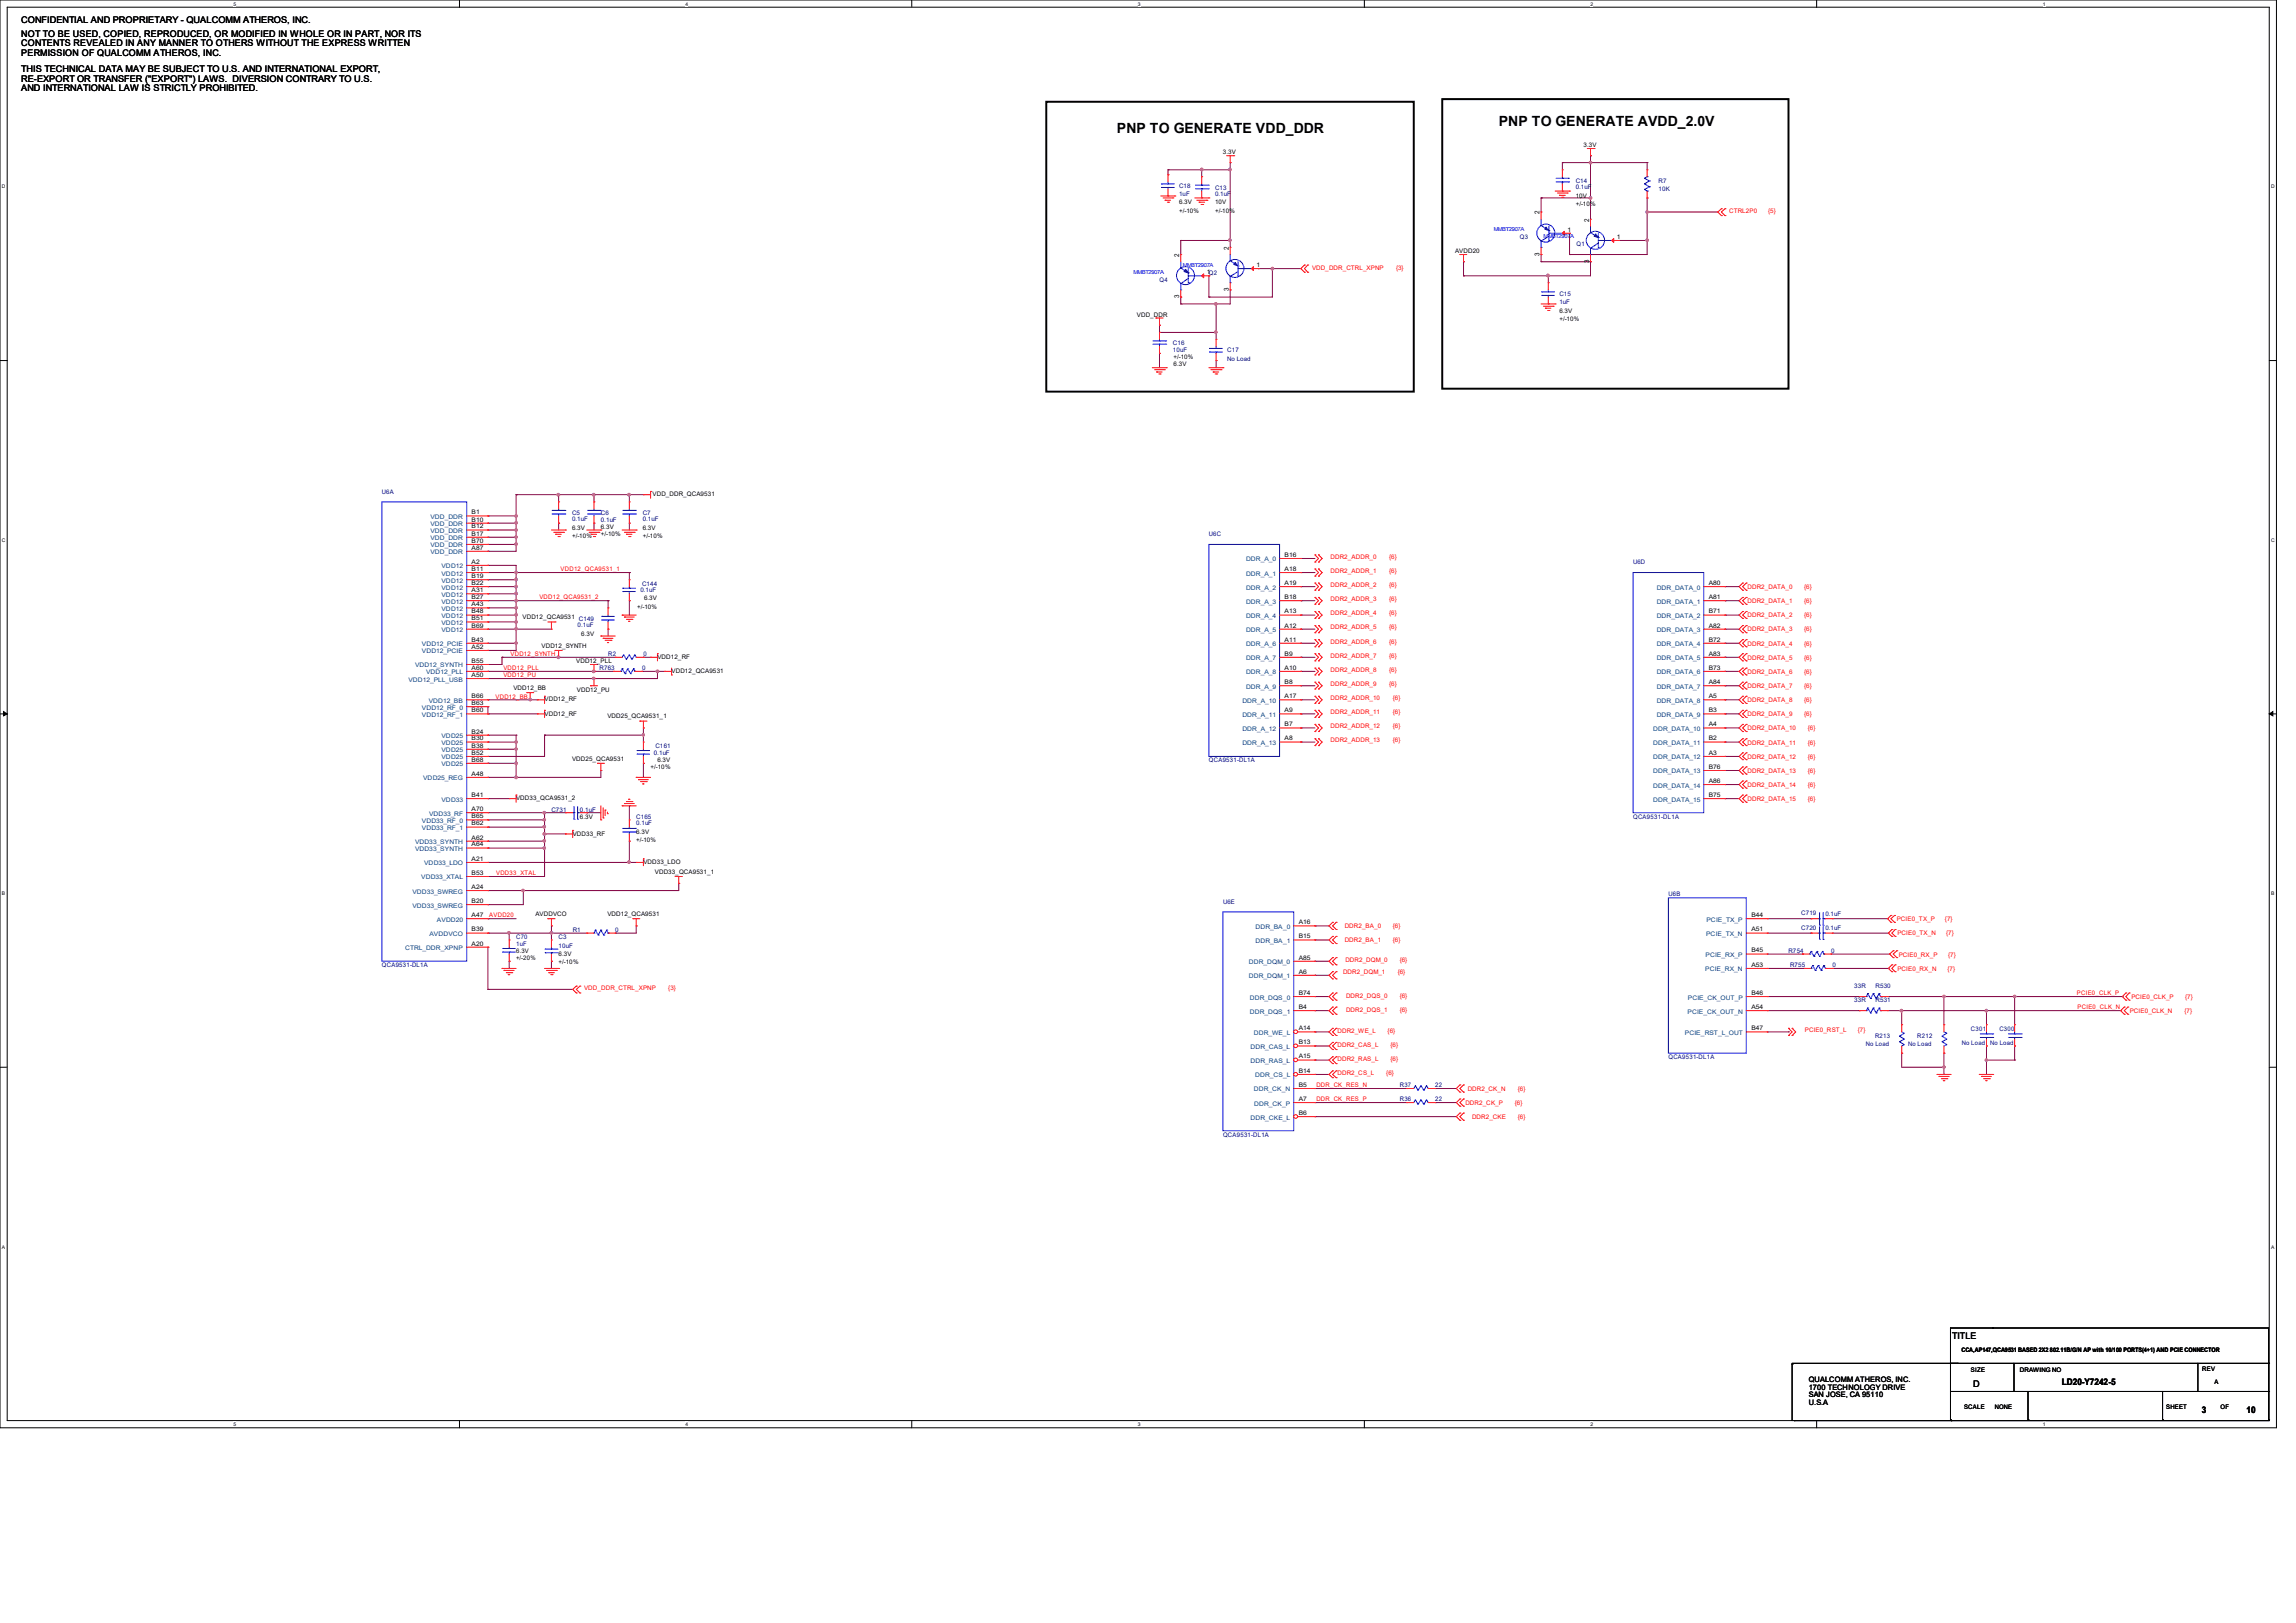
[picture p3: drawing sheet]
<svg xmlns="http://www.w3.org/2000/svg" width="297mm" height="210mm" viewBox="0 0 297 210" stroke-linecap="round" stroke-linejoin="round" font-family="sans-serif">
<defs><g id="words">
<g font-size="1.8">
<text x="144.5" y="17.3">PNP TO GENERATE VDD_DDR</text>
<text x="193.9" y="16.3">PNP TO GENERATE AVDD_2.0V</text>
</g>
<g font-size="1.2">
<text x="2.8" y="3">CONFIDENTIAL AND PROPRIETARY - QUALCOMM ATHEROS, INC.</text>
<text x="2.8" y="4.8">NOT TO BE USED, COPIED, REPRODUCED, OR MODIFIED IN WHOLE OR IN PART, NOR ITS</text>
<text x="2.8" y="9.4">THIS TECHNICAL DATA MAY BE SUBJECT TO U.S. AND INTERNATIONAL EXPORT,</text>
<text x="2.8" y="10.6">RE-EXPORT OR TRANSFER (&quot;EXPORT&quot;) LAWS. DIVERSION CONTRARY TO U.S.</text>
<text x="2.8" y="11.8">AND INTERNATIONAL LAW IS STRICTLY PROHIBITED.</text>
<text x="2.8" y="6">CONTENTS REVEALED IN ANY MANNER TO OTHERS WITHOUT THE EXPRESS WRITTEN</text>
<text x="2.8" y="7.2">PERMISSION OF QUALCOMM ATHEROS, INC.</text>
<text x="252.5" y="173.3">TITLE</text>
<text x="255.2" y="179.4">D</text>
<text x="266.7" y="179.2">LD20-Y7242-5</text>
<text x="284.8" y="182.8">3</text>
<text x="290.6" y="182.8">10</text>
</g>
<g font-size="1">
<text x="234" y="178.8">QUALCOMM ATHEROS, INC.</text>
<text x="234" y="179.8">1700 TECHNOLOGY DRIVE</text>
<text x="234" y="180.8">SAN JOSE, CA 95110</text>
<text x="234" y="181.8">U.S.A</text>
</g>
<g font-size=".9">
<text x="199.2" y="27.7" transform="rotate(-90 199.2 27.7)">2</text>
<text x="205.6" y="28.7" transform="rotate(-90 205.6 28.7)">2</text>
<text x="152.5" y="33.2" transform="rotate(-90 152.5 33.2)">2</text>
<text x="158.9" y="32.3" transform="rotate(-90 158.9 32.3)">2</text>
<text x="199.2" y="33.1" transform="rotate(-90 199.2 33.1)">3</text>
<text x="205.6" y="34" transform="rotate(-90 205.6 34)">3</text>
<text x="152.5" y="38.6" transform="rotate(-90 152.5 38.6)">3</text>
<text x="158.9" y="37.7" transform="rotate(-90 158.9 37.7)">3</text>
</g>
<g font-size=".8">
<text x="158.2" y="20">3.3V</text>
<text x="204.9" y="19">3.3V</text>
<text x="152.5" y="26.5">6.3V</text>
<text x="152.5" y="27.6">+/-10%</text>
<text x="157.2" y="26.5">10V</text>
<text x="157.2" y="27.6">+/-10%</text>
<text x="202.8" y="30">1</text>
<text x="203.8" y="25.6">10V</text>
<text x="203.8" y="26.7">+/-10%</text>
<text x="156.1" y="35.5">1Q2</text>
<text x="162.5" y="34.5">1</text>
<text x="188.2" y="32.8">AVDD20</text>
<text x="209.2" y="30.9">1</text>
<text x="147.1" y="41">VDD_DDR</text>
<text x="201.7" y="40.5">6.3V</text>
<text x="201.7" y="41.6">+/-10%</text>
<text x="151.8" y="46.5">+/-10%</text>
<text x="151.8" y="47.4">6.3V</text>
<text x="84.4" y="64.2">VDD_DDR_QCA9531</text>
<text x="61" y="66.5">B1</text>
<text x="61" y="67.5">B10</text>
<text x="61" y="68.4">B12</text>
<text x="61" y="69.3">B17</text>
<text x="61" y="70.2">B70</text>
<text x="61" y="71.1">A87</text>
<text x="74" y="68.5">6.3V</text>
<text x="74" y="69.6">+/-10%</text>
<text x="77.7" y="68.5">6.3V</text>
<text x="77.7" y="69.3">+/-10%</text>
<text x="83.1" y="68.5">6.3V</text>
<text x="83.1" y="69.6">+/-10%</text>
<text x="61" y="73.9">B11</text>
<text x="61" y="74.8">B19</text>
<text x="61" y="75.7">B22</text>
<text x="61" y="76.6">A31</text>
<text x="61" y="72.9">A2</text>
<text x="61" y="77.5">B27</text>
<text x="83.3" y="77.7">6.3V</text>
<text x="166.2" y="72.1">B16</text>
<text x="166.2" y="73.9">A18</text>
<text x="166.2" y="75.7">A19</text>
<text x="166.2" y="77.5">B18</text>
<text x="221" y="75.7">A80</text>
<text x="221" y="77.5">A81</text>
<text x="61" y="78.4">A43</text>
<text x="61" y="79.4">B48</text>
<text x="61" y="80.3">B51</text>
<text x="61" y="81.2">B69</text>
<text x="61" y="83">B43</text>
<text x="61" y="83.9">A52</text>
<text x="67.6" y="80.1">VDD12_QCA9531</text>
<text x="70.1" y="83.8">VDD12_SYNTH</text>
<text x="75.2" y="82.3">6.3V</text>
<text x="82.4" y="78.8">+/-10%</text>
<text x="166.2" y="79.4">A13</text>
<text x="166.2" y="81.2">A12</text>
<text x="166.2" y="83">A11</text>
<text x="221" y="79.4">B71</text>
<text x="221" y="81.2">A82</text>
<text x="221" y="83">B72</text>
<text x="61" y="87.6">A50</text>
<text x="61" y="85.8">B55</text>
<text x="61" y="86.7">A60</text>
<text x="66.4" y="89.3">VDD12_BB</text>
<text x="74.5" y="85.7">VDD12_PLL</text>
<text x="74.6" y="89.5">VDD12_PU</text>
<text x="85" y="85.3">VDD12_RF</text>
<text x="86.9" y="87.1">VDD12_QCA9531</text>
<text x="166.2" y="84.8">B9</text>
<text x="166.2" y="86.7">A10</text>
<text x="166.2" y="88.5">B8</text>
<text x="221" y="84.8">A83</text>
<text x="221" y="86.7">B73</text>
<text x="221" y="88.5">A84</text>
<text x="61" y="95.8">B30</text>
<text x="61" y="94.9">B24</text>
<text x="61" y="92.2">B60</text>
<text x="61" y="91.2">B63</text>
<text x="61" y="90.3">B66</text>
<text x="70.4" y="90.8">VDD12_RF</text>
<text x="70.4" y="92.6">VDD12_RF</text>
<text x="78.6" y="93">VDD25_QCA9531_1</text>
<text x="166.2" y="90.3">A17</text>
<text x="166.2" y="92.2">A9</text>
<text x="166.2" y="94">B7</text>
<text x="166.2" y="95.8">A8</text>
<text x="221" y="90.3">A5</text>
<text x="221" y="92.2">B3</text>
<text x="221" y="94">A4</text>
<text x="221" y="95.8">B2</text>
<text x="61" y="96.7">B38</text>
<text x="61" y="98.6">B68</text>
<text x="61" y="97.7">B52</text>
<text x="61" y="100.4">A48</text>
<text x="74" y="98.4">VDD25_QCA9531</text>
<text x="84.2" y="99.5">+/-10%</text>
<text x="85" y="98.6">6.3V</text>
<text x="221" y="97.7">A3</text>
<text x="221" y="99.5">B76</text>
<text x="221" y="101.3">A86</text>
<text x="61" y="103.1">B41</text>
<text x="61" y="104.9">A70</text>
<text x="61" y="106.8">B62</text>
<text x="61" y="105.9">B65</text>
<text x="66.8" y="103.5">VDD33_QCA9531_2</text>
<text x="75" y="105.9">6.3V</text>
<text x="82.3" y="107.9">6.3V</text>
<text x="221" y="103.1">B75</text>
<text x="61" y="111.4">A21</text>
<text x="61" y="108.6">A62</text>
<text x="61" y="109.5">A64</text>
<text x="61" y="113.2">B53</text>
<text x="74.1" y="108.1">VDD33_RF</text>
<text x="82.3" y="109">+/-10%</text>
<text x="83.2" y="111.8">VDD33_LDO</text>
<text x="84.7" y="113.1">VDD33_QCA9531_1</text>
<text x="61" y="115">A24</text>
<text x="61" y="116.8">B20</text>
<text x="61" y="118.7">A47</text>
<text x="69.3" y="118.5">AVDDVCO</text>
<text x="78.6" y="118.5">VDD12_QCA9531</text>
<text x="168" y="119.6">A16</text>
<text x="226.6" y="118.7">B44</text>
<text x="61" y="122.3">A20</text>
<text x="61" y="120.5">B39</text>
<text x="66.8" y="123.3">6.3V</text>
<text x="66.8" y="124.2">+/-20%</text>
<text x="72.3" y="123.7">6.3V</text>
<text x="72.3" y="124.8">+/-10%</text>
<text x="168" y="121.4">B15</text>
<text x="168" y="124.2">A85</text>
<text x="168" y="126">A6</text>
<text x="226.6" y="123.2">B45</text>
<text x="226.6" y="125.1">A53</text>
<text x="226.6" y="120.5">A51</text>
<text x="168" y="128.7">B74</text>
<text x="168" y="130.6">B4</text>
<text x="226.6" y="130.6">A54</text>
<text x="226.6" y="128.7">B46</text>
<text x="168" y="133.3">A14</text>
<text x="168" y="135.1">B13</text>
<text x="168" y="136.9">A15</text>
<text x="226.6" y="133.3">B47</text>
<text x="168" y="138.8">B14</text>
<text x="168" y="140.6">B5</text>
<text x="168" y="142.5">A7</text>
<text x="168" y="144.3">B6</text>
<text x="253.7" y="174.9">CCA,AP147,QCA9531 BASED 2X2 802.11B/G/N AP with 10/100 PORTS(4+1) AND PCIE CONNECTOR</text>
<text x="254.9" y="177.5">SIZE</text>
<text x="261.3" y="177.5">DRAWING NO</text>
<text x="284.9" y="177.3">REV</text>
<text x="286.4" y="179.1">A</text>
<text x="254.1" y="182.3">SCALE</text>
<text x="258" y="182.3">NONE</text>
<text x="280.2" y="182.3">SHEET</text>
<text x="287.2" y="182.4">OF</text>
</g>
<g font-size=".8" fill="#000080">
<text x="203.8" y="23.6">C14</text>
<text x="214.5" y="23.6">R7</text>
<text x="152.5" y="24.3">C18</text>
<text x="152.5" y="25.4">1uF</text>
<text x="157.2" y="24.6">C13</text>
<text x="157.2" y="25.4">0.1uF</text>
<text x="203.8" y="24.5">0.1uF</text>
<text x="214.5" y="24.7">10K</text>
<text x="196.6" y="30.9">Q3</text>
<text x="203.9" y="31.9">Q1</text>
<text x="150" y="36.4">Q4</text>
<text x="201.7" y="38.3">C15</text>
<text x="201.7" y="39.4">1uF</text>
<text x="151.7" y="44.7">C16</text>
<text x="151.7" y="45.5">10uF</text>
<text x="158.7" y="45.6">C17</text>
<text x="158.7" y="46.7">No Load</text>
<text x="49.4" y="63.9">U6A</text>
<text x="74" y="66.6">C5</text>
<text x="74" y="67.4">0.1uF</text>
<text x="77.7" y="66.6">C6</text>
<text x="77.7" y="67.5">0.1uF</text>
<text x="83.1" y="66.6">C7</text>
<text x="83.1" y="67.4">0.1uF</text>
<text x="156.4" y="69.3">U6C</text>
<text x="82.8" y="76.6">0.1uF</text>
<text x="83.1" y="75.8">C144</text>
<text x="211.3" y="73">U6D</text>
<text x="74.7" y="81.2">0.1uF</text>
<text x="74.9" y="80.3">C149</text>
<text x="77.6" y="86.7">R763</text>
<text x="78.7" y="84.9">R2</text>
<text x="83.1" y="86.7">0</text>
<text x="83.2" y="84.9">0</text>
<text x="84.6" y="97.7">0.1uF</text>
<text x="84.8" y="96.8">C161</text>
<text x="156.4" y="98.6">QCA9531-DL1A</text>
<text x="71.3" y="105">C731</text>
<text x="75" y="105">0.1uF</text>
<text x="82.3" y="105.9">C165</text>
<text x="82.3" y="106.8">0.1uF</text>
<text x="211.3" y="105.9">QCA9531-DL1A</text>
<text x="158.2" y="116.9">U6E</text>
<text x="215.8" y="116">U6B</text>
<text x="233" y="118.4">C719</text>
<text x="236.1" y="118.5">0.1uF</text>
<text x="49.4" y="125.1">QCA9531-DL1A</text>
<text x="66.8" y="121.5">C70</text>
<text x="66.8" y="122.4">1uF</text>
<text x="72.3" y="121.5">C3</text>
<text x="72.3" y="122.6">10uF</text>
<text x="74.1" y="120.6">R1</text>
<text x="79.6" y="120.6">0</text>
<text x="231.4" y="123.3">R754</text>
<text x="231.6" y="125.1">R755</text>
<text x="233" y="120.3">C720</text>
<text x="236.1" y="120.4">0.1uF</text>
<text x="236.9" y="123.3">0</text>
<text x="237" y="125.1">0</text>
<text x="239.9" y="127.9">33R</text>
<text x="239.9" y="129.7">33R</text>
<text x="242.6" y="127.9">R530</text>
<text x="242.6" y="129.7">R531</text>
<text x="215.8" y="137">QCA9531-DL1A</text>
<text x="241.4" y="135.4">No Load</text>
<text x="242.5" y="134.3">R213</text>
<text x="246.8" y="135.4">No Load</text>
<text x="248" y="134.3">R212</text>
<text x="253.8" y="135.2">No Load</text>
<text x="254.9" y="133.4">C301</text>
<text x="257.4" y="135.2">No Load</text>
<text x="258.6" y="133.4">C300</text>
<text x="181.1" y="142.5">R36</text>
<text x="181.1" y="140.7">R37</text>
<text x="185.6" y="142.5">22</text>
<text x="185.6" y="140.7">22</text>
<text x="158.2" y="147.1">QCA9531-DL1A</text>
</g>
<g font-size=".8" fill="#f00">
<text x="223.7" y="27.6">CTRL2P0</text>
<text x="228.7" y="27.6">{5}</text>
<text x="169.7" y="34.9">VDD_DDR_CTRL_XPNP</text>
<text x="180.6" y="34.9">{3}</text>
<text x="69.8" y="77.6">VDD12_QCA9531_2</text>
<text x="72.5" y="73.9">VDD12_QCA9531_1</text>
<text x="172.1" y="72.3">DDR2_ADDR_0</text>
<text x="172.1" y="74.1">DDR2_ADDR_1</text>
<text x="172.1" y="75.9">DDR2_ADDR_2</text>
<text x="172.1" y="77.8">DDR2_ADDR_3</text>
<text x="179.7" y="72.3">{6}</text>
<text x="179.7" y="74.1">{6}</text>
<text x="179.7" y="75.9">{6}</text>
<text x="179.7" y="77.8">{6}</text>
<text x="226.1" y="76.2">DDR2_DATA_0</text>
<text x="233.4" y="76.2">{6}</text>
<text x="172.1" y="83.3">DDR2_ADDR_6</text>
<text x="172.1" y="79.6">DDR2_ADDR_4</text>
<text x="172.1" y="81.4">DDR2_ADDR_5</text>
<text x="179.7" y="83.3">{6}</text>
<text x="179.7" y="79.6">{6}</text>
<text x="179.7" y="81.4">{6}</text>
<text x="226.1" y="83.5">DDR2_DATA_4</text>
<text x="226.1" y="78.1">DDR2_DATA_1</text>
<text x="226.1" y="79.9">DDR2_DATA_2</text>
<text x="226.1" y="81.7">DDR2_DATA_3</text>
<text x="233.4" y="83.5">{6}</text>
<text x="233.4" y="78.1">{6}</text>
<text x="233.4" y="79.9">{6}</text>
<text x="233.4" y="81.7">{6}</text>
<text x="65.1" y="86.7">VDD12_PLL</text>
<text x="65.1" y="87.6">VDD12_PU</text>
<text x="66" y="84.9">VDD12_SYNTH</text>
<text x="172.1" y="85.1">DDR2_ADDR_7</text>
<text x="172.1" y="86.9">DDR2_ADDR_8</text>
<text x="172.1" y="88.7">DDR2_ADDR_9</text>
<text x="179.7" y="85.1">{6}</text>
<text x="179.7" y="86.9">{6}</text>
<text x="179.7" y="88.7">{6}</text>
<text x="226.1" y="85.3">DDR2_DATA_5</text>
<text x="226.1" y="87.2">DDR2_DATA_6</text>
<text x="226.1" y="89">DDR2_DATA_7</text>
<text x="233.4" y="85.3">{6}</text>
<text x="233.4" y="87.2">{6}</text>
<text x="233.4" y="89">{6}</text>
<text x="64.1" y="90.4">VDD12_BB</text>
<text x="172.1" y="90.6">DDR2_ADDR_10</text>
<text x="172.1" y="92.4">DDR2_ADDR_11</text>
<text x="172.1" y="94.2">DDR2_ADDR_12</text>
<text x="180.2" y="90.6">{6}</text>
<text x="180.2" y="92.4">{6}</text>
<text x="180.2" y="94.2">{6}</text>
<text x="226.1" y="90.8">DDR2_DATA_8</text>
<text x="226.1" y="92.7">DDR2_DATA_9</text>
<text x="226.1" y="94.5">DDR2_DATA_10</text>
<text x="233.4" y="90.8">{6}</text>
<text x="233.4" y="92.7">{6}</text>
<text x="233.8" y="94.5">{6}</text>
<text x="172.1" y="96.1">DDR2_ADDR_13</text>
<text x="180.2" y="96.1">{6}</text>
<text x="226.1" y="96.4">DDR2_DATA_11</text>
<text x="226.1" y="100">DDR2_DATA_13</text>
<text x="226.1" y="101.8">DDR2_DATA_14</text>
<text x="226.1" y="98.2">DDR2_DATA_12</text>
<text x="233.8" y="96.4">{6}</text>
<text x="233.8" y="100">{6}</text>
<text x="233.8" y="101.8">{6}</text>
<text x="233.8" y="98.2">{6}</text>
<text x="226.1" y="103.6">DDR2_DATA_15</text>
<text x="233.8" y="103.6">{6}</text>
<text x="64.2" y="113.2">VDD33_XTAL</text>
<text x="63.3" y="118.7">AVDD20</text>
<text x="245.4" y="119.2">PCIE0_TX_P</text>
<text x="251.6" y="119.2">{7}</text>
<text x="173.9" y="120.1">DDR2_BA_0</text>
<text x="173.9" y="121.9">DDR2_BA_1</text>
<text x="174" y="124.5">DDR2_DQM_0</text>
<text x="180.2" y="120.1">{6}</text>
<text x="180.2" y="121.9">{6}</text>
<text x="181.1" y="124.5">{6}</text>
<text x="245.4" y="121">PCIE0_TX_N</text>
<text x="245.4" y="125.6">PCIE0_RX_N</text>
<text x="245.6" y="123.8">PCIE0_RX_P</text>
<text x="251.8" y="121">{7}</text>
<text x="251.9" y="125.6">{7}</text>
<text x="252" y="123.8">{7}</text>
<text x="75.6" y="128.1">VDD_DDR_CTRL_XPNP</text>
<text x="86.4" y="128.1">{3}</text>
<text x="173.7" y="126.1">DDR2_DQM_1</text>
<text x="174.1" y="130.9">DDR2_DQS_1</text>
<text x="174.1" y="129.1">DDR2_DQS_0</text>
<text x="180.8" y="126.1">{6}</text>
<text x="181.1" y="130.9">{6}</text>
<text x="181.1" y="129.1">{6}</text>
<text x="268.7" y="128.8">PCIE0_CLK_P</text>
<text x="268.7" y="130.6">PCIE0_CLK_N</text>
<text x="275.5" y="131.1">PCIE0_CLK_N</text>
<text x="275.7" y="129.2">PCIE0_CLK_P</text>
<text x="282.6" y="131.1">{7}</text>
<text x="282.7" y="129.2">{7}</text>
<text x="173" y="133.6">DDR2_WE_L</text>
<text x="173" y="137.3">DDR2_RAS_L</text>
<text x="173" y="135.5">DDR2_CAS_L</text>
<text x="179.5" y="133.6">{6}</text>
<text x="179.9" y="137.3">{6}</text>
<text x="179.9" y="135.5">{6}</text>
<text x="233.5" y="133.6">PCIE0_RST_L</text>
<text x="240.3" y="133.6">{7}</text>
<text x="170.3" y="142.5">DDR_CK_RES_P</text>
<text x="170.3" y="140.7">DDR_CK_RES_N</text>
<text x="173" y="139.1">DDR2_CS_L</text>
<text x="179.3" y="139.1">{6}</text>
<text x="189.6" y="143">DDR2_CK_P</text>
<text x="189.9" y="141.1">DDR2_CK_N</text>
<text x="196" y="143">{6}</text>
<text x="196.3" y="141.1">{6}</text>
<text x="190.4" y="144.8">DDR2_CKE</text>
<text x="196.3" y="144.8">{6}</text>
</g>
<g font-size=".8" fill="#004080">
<text x="55.7" y="67.1">VDD_DDR</text>
<text x="55.7" y="68.1">VDD_DDR</text>
<text x="55.7" y="69">VDD_DDR</text>
<text x="55.7" y="69.9">VDD_DDR</text>
<text x="55.7" y="70.8">VDD_DDR</text>
<text x="55.7" y="71.7">VDD_DDR</text>
<text x="57.1" y="74.5">VDD12</text>
<text x="57.1" y="75.4">VDD12</text>
<text x="57.1" y="76.3">VDD12</text>
<text x="57.1" y="77.2">VDD12</text>
<text x="57.1" y="73.5">VDD12</text>
<text x="161.2" y="72.6">DDR_A_0</text>
<text x="161.2" y="74.5">DDR_A_1</text>
<text x="161.2" y="76.3">DDR_A_2</text>
<text x="214.3" y="76.3">DDR_DATA_0</text>
<text x="54.6" y="83.6">VDD12_PCIE</text>
<text x="57.1" y="79">VDD12</text>
<text x="57.1" y="80">VDD12</text>
<text x="57.1" y="80.9">VDD12</text>
<text x="57.1" y="81.8">VDD12</text>
<text x="57.1" y="78.1">VDD12</text>
<text x="161.2" y="78.1">DDR_A_3</text>
<text x="161.2" y="80">DDR_A_4</text>
<text x="161.2" y="81.8">DDR_A_5</text>
<text x="161.2" y="83.6">DDR_A_6</text>
<text x="214.3" y="78.1">DDR_DATA_1</text>
<text x="214.3" y="80">DDR_DATA_2</text>
<text x="214.3" y="81.8">DDR_DATA_3</text>
<text x="214.3" y="83.6">DDR_DATA_4</text>
<text x="52.8" y="88.2">VDD12_PLL_USB</text>
<text x="53.7" y="86.4">VDD12_SYNTH</text>
<text x="54.6" y="84.5">VDD12_PCIE</text>
<text x="55.1" y="87.2">VDD12_PLL</text>
<text x="161.2" y="85.4">DDR_A_7</text>
<text x="161.2" y="87.2">DDR_A_8</text>
<text x="161.2" y="89.1">DDR_A_9</text>
<text x="214.3" y="85.4">DDR_DATA_5</text>
<text x="214.3" y="87.2">DDR_DATA_6</text>
<text x="214.3" y="89.1">DDR_DATA_7</text>
<text x="54.6" y="92.8">VDD12_RF_1</text>
<text x="54.6" y="91.8">VDD12_RF_0</text>
<text x="55.5" y="90.9">VDD12_BB</text>
<text x="57.1" y="95.5">VDD25</text>
<text x="160.7" y="90.9">DDR_A_10</text>
<text x="160.7" y="92.8">DDR_A_11</text>
<text x="160.7" y="94.6">DDR_A_12</text>
<text x="213.8" y="94.6">DDR_DATA_10</text>
<text x="214.3" y="90.9">DDR_DATA_8</text>
<text x="214.3" y="92.8">DDR_DATA_9</text>
<text x="54.7" y="101">VDD25_REG</text>
<text x="57.1" y="97.3">VDD25</text>
<text x="57.1" y="96.4">VDD25</text>
<text x="57.1" y="99.1">VDD25</text>
<text x="57.1" y="98.3">VDD25</text>
<text x="160.7" y="96.4">DDR_A_13</text>
<text x="213.8" y="96.4">DDR_DATA_11</text>
<text x="213.8" y="98.3">DDR_DATA_12</text>
<text x="213.8" y="100.1">DDR_DATA_13</text>
<text x="213.8" y="101.9">DDR_DATA_14</text>
<text x="54.6" y="107.4">VDD33_RF_1</text>
<text x="54.6" y="106.5">VDD33_RF_0</text>
<text x="55.5" y="105.5">VDD33_RF</text>
<text x="57.1" y="103.7">VDD33</text>
<text x="213.8" y="103.7">DDR_DATA_15</text>
<text x="53.7" y="109.2">VDD33_SYNTH</text>
<text x="53.7" y="110.1">VDD33_SYNTH</text>
<text x="54.5" y="113.8">VDD33_XTAL</text>
<text x="54.9" y="112">VDD33_LDO</text>
<text x="53.3" y="115.6">VDD33_SWREG</text>
<text x="53.3" y="117.4">VDD33_SWREG</text>
<text x="56.5" y="119.3">AVDD20</text>
<text x="220.8" y="119.3">PCIE_TX_P</text>
<text x="52.4" y="122.9">CTRL_DDR_XPNP</text>
<text x="55.5" y="121.1">AVDDVCO</text>
<text x="161.6" y="124.8">DDR_DQM_0</text>
<text x="162.4" y="120.2">DDR_BA_0</text>
<text x="162.4" y="122">DDR_BA_1</text>
<text x="220.6" y="125.7">PCIE_RX_N</text>
<text x="220.6" y="123.8">PCIE_RX_P</text>
<text x="220.7" y="121.1">PCIE_TX_N</text>
<text x="161.6" y="126.6">DDR_DQM_1</text>
<text x="161.7" y="129.3">DDR_DQS_0</text>
<text x="161.7" y="131.1">DDR_DQS_1</text>
<text x="218.3" y="131.1">PCIE_CK_OUT_N</text>
<text x="218.3" y="129.3">PCIE_CK_OUT_P</text>
<text x="161.8" y="135.7">DDR_CAS_L</text>
<text x="161.8" y="137.5">DDR_RAS_L</text>
<text x="162.2" y="133.9">DDR_WE_L</text>
<text x="218" y="133.9">PCIE_RST_L_OUT</text>
<text x="162.2" y="141.2">DDR_CK_N</text>
<text x="162.2" y="143">DDR_CK_P</text>
<text x="162.4" y="139.4">DDR_CS_L</text>
<text x="161.8" y="144.9">DDR_CKE_L</text>
</g>
<g font-size=".7" fill="#00f">
<text x="193.2" y="29.9">MMBT2907A</text>
<text x="146.6" y="35.4">MMBT2907A</text>
<text x="153" y="34.5">MMBT2907A</text>
<text x="199.7" y="30.8">MMBT2907A</text>
</g>
<g font-size=".6">
<text x="30.2" y=".7">5</text>
<text x="88.7" y=".7">4</text>
<text x="147.2" y=".7">3</text>
<text x="205.7" y=".7">2</text>
<text x="264.2" y=".7">1</text>
<text x=".3" y="24.4">D</text>
<text x="293.8" y="24.4">D</text>
<text x=".3" y="70.1">C</text>
<text x="293.8" y="70.1">C</text>
<text x=".3" y="115.8">B</text>
<text x="293.8" y="115.8">B</text>
<text x=".3" y="161.5">A</text>
<text x="293.8" y="161.5">A</text>
<text x="30.2" y="184.5">5</text>
<text x="88.7" y="184.5">4</text>
<text x="147.2" y="184.5">3</text>
<text x="205.7" y="184.5">2</text>
<text x="264.2" y="184.5">1</text>
</g>
</g></defs>
<path d="M0 0h294.5v184.7h-294.5zM.9 .9h292.6v182.9h-292.6z" fill="none" stroke="#000" stroke-width=".13"/>
<g fill="#fff">
<path d="M30.2 .1h.3v.7h-.3z"/>
<path d="M30.2 183.9h.3v.8h-.3z"/>
</g>
<path d="M59.4 0v.9M59.4 183.8v.9" fill="none" stroke="#000" stroke-width=".13"/>
<g fill="#fff">
<path d="M88.7 .1h.3v.7h-.3z"/>
<path d="M88.7 183.9h.3v.8h-.3z"/>
</g>
<path d="M117.9 0v.9M117.9 183.8v.9" fill="none" stroke="#000" stroke-width=".13"/>
<g fill="#fff">
<path d="M147.2 .1h.3v.7h-.3z"/>
<path d="M147.2 183.9h.3v.8h-.3z"/>
</g>
<path d="M176.5 0v.9M176.5 183.8v.9" fill="none" stroke="#000" stroke-width=".13"/>
<g fill="#fff">
<path d="M205.7 .1h.4v.7h-.4z"/>
<path d="M205.7 183.9h.4v.8h-.4z"/>
</g>
<path d="M235 0v.9M235 183.8v.9" fill="none" stroke="#000" stroke-width=".13"/>
<g fill="#fff">
<path d="M264.2 .1h.4v.7h-.4z"/>
<path d="M264.2 183.9h.4v.8h-.4z"/>
<path d="M.3 23.8h.4v.7h-.4z"/>
<path d="M293.8 23.8h.5v.7h-.5z"/>
<path d="M.3 69.5h.4v.7h-.4z"/>
<path d="M293.8 69.5h.5v.7h-.5z"/>
</g>
<path d="M0 46.7h.9M293.5 46.7h1" fill="none" stroke="#000" stroke-width=".13"/>
<g fill="#fff">
<path d="M.3 115.2h.4v.8h-.4z"/>
<path d="M293.8 115.2h.4v.8h-.4z"/>
</g>
<path d="M0 92.4h.9M293.5 92.4h1" fill="none" stroke="#000" stroke-width=".13"/>
<path d="M.5 92.1l.4 .3-.4 .2zM293.5 92.4l.5-.3v.5z" fill="#000" stroke="#000" stroke-width=".13"/>
<g fill="#fff">
<path d="M.3 161h.3v.7h-.3z"/>
<path d="M293.8 161h.4v.7h-.4z"/>
</g>
<g fill="none" stroke="#000" stroke-width=".13">
<path d="M0 138.1h.9M293.5 138.1h1M231.8 176.5h.1M231.8 176.4h61.7M231.8 176.5v7.3M253.2 176.4h.1M257.8 171.8h.1M260.5 176.4v3.6M284.3 176.4v3.6M293.5 176.4h.1M232.1 183.8h.1M232.1 183.8h61.4"/>
<path d="M252.3 183.7h.1M252.3 183.7v-11.9h41.2v11.9M252.3 180h41.2M252.4 183.8h.1M260.5 180h.1M262.3 183.7h.1M262.3 180v3.7M279.7 183.7h.1M279.7 180v3.7M284.3 180h.1M293.5 183.7h.1M293.5 180h.1"/>
</g>
<path d="M135.3 13.2h47.6v37.5h-47.6zM186.6 12.8h44.8v37.5h-44.8z" fill="none" stroke="#000" stroke-width=".25"/>
<g fill="none" stroke="#800040" stroke-width=".13">
<path d="M151.1 22h.1M151.1 22.6h.1M151.1 22h8M151.1 22v.6M152.7 31.1h.1M152.7 38.4h.1M152.7 39.3h.1M152.7 31.1v1.8M152.7 38.4v.9M152.7 31.1h6.4M155.4 22h.1M155.4 22v.9"/>
<path d="M156.4 35.7h.1M156.4 38.4h.1M156.4 35.7v2.7M157.3 39.3h.1M157.3 39.3v4.6M159.1 37.5h.1M159.1 31.1h.1M159.1 21h.1M159.1 22h.1M159.1 21v11M159.1 37.5v1.8h-6.4M162.8 34.8h.1"/>
<path d="M162.8 34.8h5.5M164.6 34.8h.1M164.6 34.8v3.6h-8.2M189.3 35.7h.1M189.3 33.9h.1M189.3 33.9v1.8M199.3 25.6h.1M199.3 32.9h.1M199.3 33.9h.1M199.3 25.6v1.8M199.3 32.9v1M199.3 25.6h6.4"/>
<path d="M199.3 33.9h6.4M200.3 35.7h.1M200.3 35.7v.9M202.1 21h.1M202.1 21v1M202.1 21h11M203 30.2h.1M203 32.9h.1M203 30.2v2.7M205.7 33.9h.1M205.7 20.2h.1M205.7 25.6h.1"/>
<path d="M205.7 21h.1M205.7 20.2v8.2M205.7 33.9v1.8h-16.4M209.4 31.1h.1M209.4 31.1h3.7M213.1 27.4h.1M213.1 21h.1M213.1 25.6h.1M213.1 31.1h.1M213.1 21v1M213.1 25.6v7.3h-10.1M213.1 27.4h9.1"/>
<path d="M150 45.7h.1M150 42.1h.1M150 43h.1M150 42.1v.9M150 45.7v1.9M150 43h7.3M157.3 43h.1M157.3 46.7h.1M157.3 46.7v.9M63.1 68.6h.1M63.1 67.7h.1M63.1 66.8h.1"/>
<path d="M63.1 70.4h.1M63.1 71.3h.1M63.1 69.5h.1M63.1 73.2h.1M63.1 78.7h.1M63.1 79.6h.1M63.1 75h.1M63.1 75.9h.1M63.1 76.8h.1M63.1 79.6h3.7M63.1 74.1h18.3M63.1 75.9h3.7"/>
<path d="M63.1 77.7h15.6M63.1 68.6h3.7M63.1 73.2h3.7v11h-3.7M63.1 67.7h3.7M63.1 66.8h3.7M63.1 70.4h3.7M63.1 69.5h3.7M63.1 78.7h3.7M63.1 75h3.7M63.1 76.8h3.7M66.8 67.7h.1M66.8 69.5h.1"/>
<path d="M66.8 66.8h.1M66.8 70.4h.1M66.8 68.6h.1M66.8 64h.1M66.8 76.8h.1M66.8 74.1h.1M66.8 79.6h.1M66.8 78.7h.1M66.8 77.7h.1M66.8 75h.1M66.8 64v7.3h-3.7M66.8 64h16.4"/>
<path d="M72.3 67.7h.1M72.3 64h.1M72.3 64v.9M72.3 67.7v.9M76.8 67.7h.1M76.8 64h.1M76.8 64v.9M76.8 67.7v.9M78.7 77.7h.1M78.7 77.7v1M81.4 67.7h.1M81.4 64h.1"/>
<path d="M81.4 77.7h.1M81.4 74.1h.1M81.4 64v.9M81.4 67.7v.9M81.4 74.1v.9M81.4 77.7v1.9M168.3 72.3h.1M168.3 79.6h.1M168.3 74.1h.1M168.3 75.9h.1M168.3 77.7h.1M168.3 72.3h1.8"/>
<path d="M168.3 79.6h1.8M168.3 74.1h1.8M168.3 75.9h1.8M168.3 77.7h1.8M223.1 79.6h.1M223.1 77.7h.1M223.1 75.9h.1M223.1 79.6h1.9M223.1 75.9h1.9M223.1 77.7h1.9M63.1 97.9h.1M63.1 96h.1"/>
<path d="M63.1 95.1h.1M63.1 98.8h.1M63.1 96.9h.1M63.1 80.5h.1M63.1 86.9h.1M63.1 87.8h.1M63.1 86h.1M63.1 91.4h.1M63.1 92.4h.1M63.1 81.4h.1M63.1 90.6h.1M63.1 83.2h.1"/>
<path d="M63.1 84.2h.1M63.1 83.2h3.7M63.1 86.9h16.3M63.1 90.6h6.4M63.1 92.4h6.4M63.1 81.4h8.2M63.1 96h3.7M63.1 95.1h3.7M63.1 98.8h3.7M63.1 96.9h3.7M63.1 80.5h3.7M63.1 91.4v1"/>
<path d="M64.9 85h.1M64.9 85h14.7M64.9 85v1h-1.8M66.8 95.1h.1M66.8 96.9h.1M66.8 98.8h.1M66.8 80.5h.1M66.8 81.4h.1M66.8 96h.1M66.8 83.2h.1M66.8 95.1v5.5M68.6 90.6h.1"/>
<path d="M70.4 95.1h.1M70.4 95.1v2.8h-7.3M70.4 95.1h12.8M72.3 85h.1M76.8 87.8h.1M76.8 86.9h.1M77.7 99.7h.1M77.7 99.7v.9h-14.6M78.7 81.4h.1M78.7 81.4v.9M83.1 86.9h.1M83.1 86.9h2.9"/>
<path d="M83.2 95.1h.1M83.2 98.8h.1M83.2 85h.1M83.2 94.2h.1M83.2 85h1M83.2 94.2v1.8M83.2 98.8v1.8M85 86.9h.1M85 86.9v.9h-21.9M168.3 83.2h.1M168.3 85h.1M168.3 86.9h.1"/>
<path d="M168.3 88.7h.1M168.3 90.6h.1M168.3 92.4h.1M168.3 94.2h.1M168.3 81.4h.1M168.3 96h.1M168.3 83.2h1.8M168.3 85h1.8M168.3 86.9h1.8M168.3 88.7h1.8M168.3 90.6h1.8M168.3 92.4h1.8"/>
<path d="M168.3 94.2h1.8M168.3 81.4h1.8M168.3 96h1.8M223.1 85h.1M223.1 83.2h.1M223.1 88.7h.1M223.1 86.9h.1M223.1 96h.1M223.1 94.2h.1M223.1 92.4h.1M223.1 90.6h.1M223.1 99.7h.1"/>
<path d="M223.1 97.9h.1M223.1 81.4h.1M223.1 83.2h1.9M223.1 85h1.9M223.1 86.9h1.9M223.1 88.7h1.9M223.1 90.6h1.9M223.1 92.4h1.9M223.1 94.2h1.9M223.1 81.4h1.9M223.1 96h1.9M223.1 99.7h1.9"/>
<path d="M223.1 97.9h1.9M63.1 100.6h.1M63.1 118.9h.1M63.1 115.2h.1M63.1 117.1h.1M63.1 103.3h.1M63.1 106.1h.1M63.1 107h.1M63.1 108.8h.1M63.1 109.7h.1M63.1 113.4h.1M63.1 111.6h.1"/>
<path d="M63.1 103.3h2.8M63.1 118.9h3.7M63.1 111.6h19.2M63.1 106.1h7.3M63.1 107h7.3M63.1 108.8h7.3M63.1 109.7h7.3M63.1 105.2h10.1M66.8 100.6h.1M67.7 115.2h.1M67.7 115.2v1.9h-4.6M70.4 107h.1"/>
<path d="M70.4 109.7h.1M70.4 107.9h.1M70.4 108.8h.1M70.4 106.1h.1M70.4 105.2h.1M70.4 105.2v8.2h-7.3M70.4 107.9h2.8M71.3 119.8h.1M71.3 119.8v1.8M75.9 105.2h.1M75.9 105.2h1.8M81.4 111.6h.1"/>
<path d="M81.4 108.8h.1M81.4 104.3h.1M81.4 104.3v1.8M81.4 108.8v2.8M82.3 119.8h.1M82.3 119.8v.9h-2.7M87.8 114.3h.1M87.8 114.3v.9h-24.7M170.1 119.8h.1M170.1 119.8h1.8M223.1 103.3h.1M223.1 101.5h.1"/>
<path d="M223.1 103.3h1.9M223.1 101.5h1.9M228.6 118.9h5.7M234.3 118.9h.1M237 118.9h7.2M244.2 118.9h.1M63.1 120.7h.1M63.1 122.6h.1M63.1 128h.1M63.1 120.7h12.8M63.1 122.6v5.4M63.1 128h11"/>
<path d="M65.9 120.7h.1M65.9 124.4h.1M65.9 120.7v.9M65.9 124.4v.9M71.3 120.7h.1M71.3 124.4h.1M71.3 124.4v.9M79.6 120.7h.1M170.1 121.6h.1M170.1 124.4h.1M170.1 126.2h.1M170.1 130.8h.1"/>
<path d="M170.1 128.9h.1M170.1 135.3h.1M170.1 139h.1M170.1 137.2h.1M170.1 133.5h.1M170.1 121.6h1.8M170.1 124.4h1.8M170.1 126.2h1.8M170.1 130.8h1.8M170.1 128.9h1.8M170.1 135.3h1.8M170.1 139h1.8"/>
<path d="M170.1 137.2h1.8M170.1 133.5h1.8M228.6 130.8h11.9M228.6 128.9h11.9M228.6 133.5h2.8M228.6 120.7h5.7M228.6 123.4h4.6M228.6 125.3h4.8M231.4 133.5h.1M233.2 123.4h.1M233.4 125.3h.1M234.3 120.7h.1"/>
<path d="M236.9 123.4h7.5M237 120.7h7.3M237 125.3h7.3M240.5 130.8h.1M240.5 128.9h.1M244.2 130.8h30.1M244.2 128.9h30.3M244.3 120.7h.1M244.3 125.3h.1M244.4 123.4h.1M246 130.8h.1M246 136.3h.1"/>
<path d="M246 130.8v1.8M246 136.3v1.8h5.5M251.5 128.9h.1M251.5 138.1h.1M251.5 136.3h.1M251.5 128.9v3.7M251.5 136.3v2.7M257 130.8h.1M257 137.2h.1M257 135.3h.1M257 137.2h3.6M257 130.8v1.8"/>
<path d="M257 135.3v3.7M260.6 128.9h.1M260.6 135.3h.1M260.6 137.2h.1M260.6 128.9v3.7M260.6 135.3v1.9M274.3 130.8h.1M274.5 128.9h.1M170.1 142.7h.1M170.1 140.8h.1M170.1 144.5h.1M170.1 142.7h11.9"/>
<path d="M170.1 140.8h11.9M170.1 144.5h18.3M185.6 142.7h.1M185.6 140.8h.1M185.6 142.7h2.8M185.6 140.8h2.8"/>
</g>
<g fill="#f0f" stroke="#f0f" stroke-width=".13">
<path d="M66.6 69.4h.3v.2h-.3z" fill-rule="evenodd"/>
<path d="M66.6 96.8h.3v.2h-.3z" fill-rule="evenodd"/>
<path d="M66.6 78.5h.3v.2h-.3z" fill-rule="evenodd"/>
<path d="M67.5 115.1h.3v.2h-.3z" fill-rule="evenodd"/>
<path d="M76.7 87.7h.2v.2h-.2z" fill-rule="evenodd"/>
<path d="M70.3 106h.2v.2h-.2z" fill-rule="evenodd"/>
<path d="M66.6 83.1h.3v.2h-.3z" fill-rule="evenodd"/>
<path d="M251.3 138h.3v.2h-.3z" fill-rule="evenodd"/>
<path d="M251.3 128.8h.3v.2h-.3z" fill-rule="evenodd"/>
<path d="M260.5 128.8h.2v.2h-.2z" fill-rule="evenodd"/>
<path d="M66.6 74h.3v.2h-.3z" fill-rule="evenodd"/>
<circle cx="157.3" cy="43" r=".17"/>
<circle cx="155.4" cy="21.9" r=".17"/>
<circle cx="164.6" cy="34.8" r=".17"/>
<circle cx="157.3" cy="39.3" r=".17"/>
<circle cx="159.1" cy="31.1" r=".17"/>
<circle cx="159.1" cy="21.9" r=".17"/>
<circle cx="213.1" cy="31.1" r=".17"/>
<circle cx="213.1" cy="27.4" r=".17"/>
<circle cx="200.2" cy="35.6" r=".17"/>
<circle cx="205.7" cy="25.6" r=".17"/>
<circle cx="205.7" cy="21" r=".17"/>
<circle cx="66.8" cy="68.6" r=".17"/>
<circle cx="66.8" cy="67.6" r=".17"/>
<circle cx="66.8" cy="66.8" r=".17"/>
<circle cx="66.8" cy="70.4" r=".17"/>
<circle cx="66.8" cy="96" r=".17"/>
<circle cx="66.8" cy="98.8" r=".17"/>
<circle cx="66.8" cy="100.6" r=".17"/>
<circle cx="76.8" cy="64" r=".17"/>
<circle cx="72.2" cy="64" r=".17"/>
<circle cx="81.4" cy="64" r=".17"/>
<circle cx="66.8" cy="79.5" r=".17"/>
<circle cx="66.8" cy="80.5" r=".17"/>
<circle cx="66.8" cy="75" r=".17"/>
<circle cx="66.8" cy="75.9" r=".17"/>
<circle cx="65.8" cy="120.7" r=".17"/>
<circle cx="83.2" cy="95.1" r=".16"/>
<circle cx="76.8" cy="86.9" r=".17"/>
<circle cx="72.2" cy="85" r=".17"/>
<circle cx="68.6" cy="90.5" r=".17"/>
<circle cx="70.4" cy="109.7" r=".17"/>
<circle cx="70.4" cy="107.9" r=".17"/>
<circle cx="70.4" cy="107" r=".17"/>
<circle cx="70.4" cy="108.8" r=".17"/>
<circle cx="81.4" cy="111.5" r=".17"/>
<circle cx="71.3" cy="120.7" r=".17"/>
<circle cx="85" cy="86.9" r=".17"/>
<circle cx="66.8" cy="81.4" r=".17"/>
<circle cx="256.9" cy="137.1" r=".16"/>
<circle cx="256.9" cy="130.8" r=".16"/>
<circle cx="246" cy="130.8" r=".17"/>
<circle cx="66.8" cy="76.8" r=".17"/>
<circle cx="66.8" cy="77.7" r=".17"/>
<circle cx="70.4" cy="105.2" r=".17"/>
</g>
<g fill="none" stroke="#f00" stroke-width=".13">
<path d="M205.3 19.2h.9M205.7 19.2v1M206.2 19.2h.1M150.2 25.4h1.8M150.5 25.6h1.2M150.7 25.9h.1M150.7 25.9h.7M151 26.2h.2M151.2 26.2h.1M151.7 25.6h.1M152 25.4h.1M154.6 25.6h1.8"/>
<path d="M154.8 25.9h1.3M155.1 26.2h.1M155.1 26.2h.7M155.4 26.5h.2M155.6 26.5h.1M156.1 25.9h.1M156.4 25.6h.1M158.7 20.2h.9M159.1 21h.1M159.1 32h.1M159.1 37.5h.1M159.1 20.2v.8"/>
<path d="M159.1 32v.9M159.1 36.6v.9M159.6 20.2h.1M161.9 34.8h.9M162.8 34.8h.1M168.7 34.3h.1M168.7 35.2h.1M168.7 34.3l-.4 .5 .4 .4M169.2 35.2h.1M169.2 34.3h.1M169.2 34.3l-.5 .5 .5 .4M188.8 32.9h.1"/>
<path d="M188.8 32.9h.9M189.3 33.9h.1M189.3 32.9v1M199.3 27.4h.1M199.3 32.9h.1M199.3 39.3h1.9M199.3 27.4v1M199.3 32v.9M199.6 39.6h1.3M199.9 39.9h.1M199.9 39.9h.7M200.9 39.6h.1"/>
<path d="M201.2 39.3h.1M201.2 24.7h1.8M201.5 25h1.2M201.7 25.3h.1M201.7 25.3h.8M202 25.5h.2M202.1 30.2h.9M202.2 25.5h.1M202.7 25h.1M203 24.7h.1M203 30.2h.1M205.7 20.2h.1"/>
<path d="M222.7 27h.1M222.7 27.9h.1M222.7 27l-.5 .4 .5 .5M223.1 27.9h.1M223.1 27h.1M223.1 27l-.4 .4 .4 .5M149.1 47.6h1.8M149.4 47.8h1.2M149.5 41.1h.1M149.5 41.1h1M149.6 48.1h.1M149.6 48.1h.7"/>
<path d="M149.9 48.4h.2M150 42.1h.1M150 41.1v1M150.1 48.4h.1M150.6 47.8h.1M150.9 47.6h.1M156.4 47.6h1.8M156.6 47.8h1.3M156.9 48.1h.1M156.9 48.1h.7M157.2 48.4h.2M157.4 48.4h.1"/>
<path d="M157.9 47.8h.1M158.2 47.6h.1M200.2 40.2h.2M200.4 40.2h.1M71.3 68.6h1.9M71.6 68.9h1.3M71.9 69.1h.1M71.9 69.1h.7M72.2 69.4h.1M72.3 64.9h.1M72.3 67.7h.1M72.3 64.9v1"/>
<path d="M72.3 66.8v.9M72.3 69.4h.1M72.9 68.9h.1M73.2 68.6h.1M75.9 68.6h1.8M76.2 68.9h1.3M76.5 69.1h.1M76.5 69.1h.7M76.8 69.4h.1M76.9 69.4h.1M77.5 68.9h.1M77.7 68.6h.1"/>
<path d="M80.5 79.6h.1M80.5 68.6h1.8M80.5 79.6h1.8M80.8 79.8h.1M80.8 68.9h1.2M80.8 79.8h1.2M81 69.1h.1M81 69.1h.7M81.3 69.4h.2M81.5 69.4h.1M82 68.9h.1M82.3 68.6h.1"/>
<path d="M83.2 64h.1M83.2 64h1M84.2 63.6h.1M84.2 63.6v.9M170.1 72.7h.1M170.1 71.8h.1M170.1 79.1h.1M170.1 74.5h.1M170.1 73.6h.1M170.1 76.4h.1M170.1 75.4h.1M170.1 78.2h.1"/>
<path d="M170.1 77.3h.1M170.1 71.8l.5 .5-.5 .4M170.1 79.1l.5 .5-.5 .4M170.1 73.6l.5 .5-.5 .4M170.1 75.4l.5 .5-.5 .5M170.1 77.3l.5 .4-.5 .5M170.6 72.7h.1M170.6 71.8h.1M170.6 79.1h.1M170.6 74.5h.1M170.6 73.6h.1M170.6 76.4h.1"/>
<path d="M170.6 75.4h.1M170.6 78.2h.1M170.6 77.3h.1M170.6 71.8l.4 .5-.4 .4M170.6 79.1l.4 .5-.4 .4M170.6 73.6l.4 .5-.4 .4M170.6 75.4l.4 .5-.4 .5M170.6 77.3l.4 .4-.4 .5M225.4 77.3h.1M225.4 78.2h.1M225.4 79.1h.1M225.4 75.4h.1"/>
<path d="M225.4 76.4h.1M225.4 77.3l-.4 .4 .4 .5M225.4 79.1l-.4 .5 .4 .4M225.4 75.4l-.4 .5 .4 .5M225.9 78.2h.1M225.9 77.3h.1M225.9 79.1h.1M225.9 76.4h.1M225.9 75.4h.1M225.9 77.3l-.5 .4 .5 .5M225.9 79.1l-.5 .5 .5 .4M225.9 75.4l-.5 .5 .5 .5"/>
<path d="M68.2 89.6h.1M68.2 89.6h.8M68.6 90.6h.1M68.6 89.6v1M69.5 90.6h.1M69.5 92.4h.1M69.5 90.6h.9M69.5 92.4h.9M70.4 90.1h.1M70.4 91.9h.1M70.4 90.1v.9M70.4 91.9v.9"/>
<path d="M70.9 80.5h.9M71.3 81.4h.1M71.3 80.5v.9M71.8 80.5h.1M71.8 84.2h.1M71.8 84.2h.9M72.3 85h.1M72.3 84.2v.8M76.4 86h.1M76.4 88.7h.1M76.4 86h.9M76.4 88.7h.9"/>
<path d="M76.8 86.9h.1M76.8 87.8h.1M76.8 86v.9M76.8 87.8v.9M77.3 98.8h.1M77.3 98.8h.9M77.7 99.7h.1M77.7 82.3h.1M77.7 98.8v.9M77.7 82.3h1.9M78 82.6h.1M78 82.6h1.3"/>
<path d="M78.3 82.8h.7M78.6 83.1h.1M79 82.8h.1M81 80.1h.7M81.3 80.4h.1M81.3 80.4h.2M81.7 80.1h.1M82.8 93.3h.1M82.8 93.3h.9M83.2 94.2h.1M83.2 93.3v.9M84.2 85h.1"/>
<path d="M84.2 85h.8M85 84.6h.1M85 84.6v.9M86 86.9h.1M86 86.9h.9M86.9 87.3h.1M86.9 86.4v.9M170.1 83.7h.1M170.1 82.8h.1M170.1 85.5h.1M170.1 84.6h.1M170.1 87.3h.1"/>
<path d="M170.1 86.4h.1M170.1 89.2h.1M170.1 88.3h.1M170.1 91h.1M170.1 90.1h.1M170.1 92.8h.1M170.1 91.9h.1M170.1 94.7h.1M170.1 93.7h.1M170.1 80h.1M170.1 81.9h.1M170.1 80.9h.1"/>
<path d="M170.1 96.5h.1M170.1 95.6h.1M170.1 82.8l.5 .4-.5 .5M170.1 84.6l.5 .4-.5 .5M170.1 86.4l.5 .5-.5 .4M170.1 88.3l.5 .4-.5 .5M170.1 90.1l.5 .5-.5 .4M170.1 91.9l.5 .5-.5 .4M170.1 93.7l.5 .5-.5 .5M170.1 80.9l.5 .5-.5 .5M170.1 95.6l.5 .4-.5 .5M170.6 83.7h.1"/>
<path d="M170.6 82.8h.1M170.6 85.5h.1M170.6 84.6h.1M170.6 87.3h.1M170.6 86.4h.1M170.6 89.2h.1M170.6 88.3h.1M170.6 91h.1M170.6 90.1h.1M170.6 92.8h.1M170.6 91.9h.1M170.6 94.7h.1"/>
<path d="M170.6 93.7h.1M170.6 80h.1M170.6 81.9h.1M170.6 80.9h.1M170.6 96.5h.1M170.6 95.6h.1M170.6 82.8l.4 .4-.4 .5M170.6 84.6l.4 .4-.4 .5M170.6 86.4l.4 .5-.4 .4M170.6 88.3l.4 .4-.4 .5M170.6 90.1l.4 .5-.4 .4M170.6 91.9l.4 .5-.4 .4"/>
<path d="M170.6 93.7l.4 .5-.4 .5M170.6 80.9l.4 .5-.4 .5M170.6 95.6l.4 .4-.4 .5M225.4 90.1h.1M225.4 91h.1M225.4 91.9h.1M225.4 92.8h.1M225.4 93.7h.1M225.4 94.7h.1M225.4 95.6h.1M225.4 96.5h.1M225.4 84.6h.1"/>
<path d="M225.4 85.5h.1M225.4 86.4h.1M225.4 87.3h.1M225.4 88.3h.1M225.4 89.2h.1M225.4 82.8h.1M225.4 83.7h.1M225.4 80h.1M225.4 80.9h.1M225.4 81.9h.1M225.4 99.2h.1M225.4 97.4h.1"/>
<path d="M225.4 98.3h.1M225.4 90.1l-.4 .5 .4 .4M225.4 91.9l-.4 .5 .4 .4M225.4 93.7l-.4 .5 .4 .5M225.4 95.6l-.4 .4 .4 .5M225.4 84.6l-.4 .4 .4 .5M225.4 86.4l-.4 .5 .4 .4M225.4 88.3l-.4 .4 .4 .5M225.4 82.8l-.4 .4 .4 .5M225.4 80.9l-.4 .5 .4 .5M225.4 99.2l-.4 .5 .4 .5M225.4 97.4l-.4 .5 .4 .4"/>
<path d="M225.9 91h.1M225.9 90.1h.1M225.9 92.8h.1M225.9 91.9h.1M225.9 94.7h.1M225.9 93.7h.1M225.9 96.5h.1M225.9 95.6h.1M225.9 85.5h.1M225.9 84.6h.1M225.9 87.3h.1M225.9 86.4h.1"/>
<path d="M225.9 89.2h.1M225.9 88.3h.1M225.9 83.7h.1M225.9 82.8h.1M225.9 80h.1M225.9 81.9h.1M225.9 80.9h.1M225.9 99.2h.1M225.9 98.3h.1M225.9 97.4h.1M225.9 90.1l-.5 .5 .5 .4M225.9 91.9l-.5 .5 .5 .4"/>
<path d="M225.9 93.7l-.5 .5 .5 .5M225.9 95.6l-.5 .4 .5 .5M225.9 84.6l-.5 .4 .5 .5M225.9 86.4l-.5 .5 .5 .4M225.9 88.3l-.5 .4 .5 .5M225.9 82.8l-.5 .4 .5 .5M225.9 80.9l-.5 .5 .5 .5M225.9 99.2l-.5 .5 .5 .5M225.9 97.4l-.5 .5 .5 .4M65.9 103.3h.1M65.9 103.3h.9M66.8 102.9h.1"/>
<path d="M66.8 102.9v.9M70.9 118.9h.1M70.9 118.9h.9M71.3 119.8h.1M71.3 118.9v.9M73.2 107.9h.1M73.2 107.9h.9M74.1 107.4h.1M74.1 107.4v1M77.7 106.1h.1M77.7 104.3v1.8M78 105.8h.1"/>
<path d="M78 104.5v1.3M78.3 104.8h.1M78.3 104.8v.7M78.6 105.3h.1M78.6 105.1v.2M80.5 104.3h.1M80.5 104.3h1.8M80.8 104h.1M80.8 104h1.2M81 103.7h.7M81.3 103.4h.1M81.3 103.4h.2"/>
<path d="M81.7 103.7h.1M81.9 118.9h.1M81.9 118.9h.9M82.3 100.6h.1M82.3 119.8h.1M82.3 111.6h.1M82.3 100.6h1.9M82.3 118.9v.9M82.3 111.6h.9M82.6 100.9h.1M82.6 100.9h1.3M82.8 101.1h.8"/>
<path d="M83.1 101.4h.1M83.1 101.4h.2M83.2 111.1h.1M83.2 111.1v.9M83.6 101.1h.1M87.3 113.4h.1M87.3 113.4h1M87.8 114.3h.1M87.8 113.4v.9M167.3 119.8h2.8M170.1 119.8h.1M172.4 119.3h.1"/>
<path d="M172.4 119.3l-.5 .5 .5 .5M172.8 119.3h.1M172.8 119.3l-.4 .5 .4 .5M225.4 102.9h.1M225.4 103.8h.1M225.4 100.2h.1M225.4 101h.1M225.4 102h.1M225.4 102.9l-.4 .4 .4 .5M225.4 101l-.4 .5 .4 .5M225.9 103.8h.1M225.9 102.9h.1"/>
<path d="M225.9 100.2h.1M225.9 102h.1M225.9 101h.1M225.9 102.9l-.5 .4 .5 .5M225.9 101l-.5 .5 .5 .5M244.6 118.4h.1M244.6 119.3h.1M244.6 118.4l-.4 .5 .4 .4M245.1 119.3h.1M245.1 118.4h.1M245.1 118.4l-.5 .5 .5 .4M64.9 125.3h.1"/>
<path d="M64.9 125.3h1.9M65.2 125.6h.1M65.2 125.6h1.3M65.5 125.9h.7M65.7 126.1h.1M65.7 126.1h.3M66.2 125.9h.1M70.4 125.3h1.9M70.7 125.6h1.3M71 125.9h.1M71 125.9h.7M71.2 126.1h.2"/>
<path d="M71.4 126.1h.1M72 125.6h.1M72.3 125.3h.1M74.5 127.6h.1M74.5 128.5h.1M74.5 127.6l-.4 .4 .4 .5M75 128.5h.1M75 127.6h.1M75 127.6l-.5 .4 .5 .5M167.3 128.9h2.8M167.3 121.6h2.8M167.3 124.4h2.8"/>
<path d="M167.3 126.2h2.8M167.3 130.8h2.8M170.1 121.6h.1M170.1 124.4h.1M170.1 126.2h.1M170.1 128.9h.1M170.1 130.8h.1M172.4 120.3h.1M172.4 122.1h.1M172.4 121.2h.1M172.4 126.7h.1M172.4 125.7h.1"/>
<path d="M172.4 123.9h.1M172.4 124.8h.1M172.4 130.3h.1M172.4 131.2h.1M172.4 128.5h.1M172.4 129.4h.1M172.4 134h.1M172.4 133.1h.1M172.4 139.4h.1M172.4 138.6h.1M172.4 137.6h.1M172.4 136.7h.1"/>
<path d="M172.4 135.8h.1M172.4 134.9h.1M172.4 128.5l-.5 .4 .5 .5M172.4 121.2l-.5 .4 .5 .5M172.4 125.7l-.5 .5 .5 .5M172.4 123.9l-.5 .5 .5 .4M172.4 130.3l-.5 .5 .5 .4M172.4 133.1l-.5 .4 .5 .5M172.4 138.6l-.5 .4 .5 .4M172.4 136.7l-.5 .5 .5 .4M172.4 134.9l-.5 .4 .5 .5M172.8 120.3h.1"/>
<path d="M172.8 121.2h.1M172.8 122.1h.1M172.8 125.7h.1M172.8 126.7h.1M172.8 124.8h.1M172.8 123.9h.1M172.8 131.2h.1M172.8 130.3h.1M172.8 129.4h.1M172.8 128.5h.1M172.8 133.1h.1M172.8 134h.1"/>
<path d="M172.8 138.6h.1M172.8 139.4h.1M172.8 136.7h.1M172.8 137.6h.1M172.8 134.9h.1M172.8 135.8h.1M172.8 128.5l-.4 .4 .4 .5M172.8 121.2l-.4 .4 .4 .5M172.8 125.7l-.4 .5 .4 .5M172.8 123.9l-.4 .5 .4 .4M172.8 130.3l-.4 .5 .4 .4M172.8 133.1l-.4 .4 .4 .5"/>
<path d="M172.8 138.6l-.4 .4 .4 .4M172.8 136.7l-.4 .5 .4 .4M172.8 134.9l-.4 .4 .4 .5M231.4 134h.1M231.4 133.1h.1M231.4 133.1l.4 .4-.4 .5M231.8 134h.1M231.8 133.1h.1M231.8 133.1l.5 .4-.5 .5M240.5 128.9h.1M240.5 128.9h.9M243.2 128.9h1"/>
<path d="M244.2 128.9h.1M244.7 120.3h.1M244.7 121.2h.1M244.7 124.8h.1M244.7 125.7h.1M244.7 120.3l-.4 .4 .4 .5M244.7 124.8l-.4 .5 .4 .4M244.9 123h.1M244.9 123.9h.1M244.9 123l-.5 .4 .5 .5M245.2 121.2h.1M245.2 120.3h.1"/>
<path d="M245.2 125.7h.1M245.2 124.8h.1M245.2 120.3l-.5 .4 .5 .5M245.2 124.8l-.5 .5 .5 .4M245.4 123.9h.1M245.4 123h.1M245.4 123l-.5 .4 .5 .5M250.6 139h.1M250.6 139h1.8M250.8 139.3h.1M250.8 139.3h1.3M251.1 139.6h.7"/>
<path d="M251.4 139.8h.1M251.4 139.8h.2M251.8 139.6h.1M256 139h.1M256 139h1.9M256.3 139.3h.1M256.3 139.3h1.3M256.6 139.6h.7M256.9 139.8h.1M257.3 139.6h.1M274.8 130.3h.1M274.8 131.2h.1"/>
<path d="M274.8 130.3l-.5 .5 .5 .4M275 128.5h.1M275 129.4h.1M275 128.5l-.5 .4 .5 .5M275.3 131.2h.1M275.3 130.3h.1M275.3 130.3l-.5 .5 .5 .4M275.4 129.4h.1M275.4 128.5h.1M275.4 128.5l-.4 .4 .4 .5M188.8 142.2h.1M188.8 143.1h.1"/>
<path d="M188.8 140.4h.1M188.8 141.3h.1M188.8 144h.1M188.8 144.9h.1M188.8 142.2l-.4 .5 .4 .4M188.8 140.4l-.4 .4 .4 .5M188.8 144l-.4 .5 .4 .4M189.3 143.1h.1M189.3 142.2h.1M189.3 141.3h.1M189.3 140.4h.1M189.3 144.9h.1"/>
<path d="M189.3 144h.1M189.3 142.2l-.5 .5 .5 .4M189.3 140.4l-.5 .4 .5 .5M189.3 144l-.5 .5 .5 .4"/>
</g>
<g fill="none" stroke="#00f" stroke-width=".13">
<path d="M159.1 33.7h.1M159.1 35.8h.1M159.1 36.6h.1M159.1 32.9v.8M159.1 35.8v.8M159.1 33.7l1 .7M160.1 34.8h.1M160.1 35.7h.1M160.1 34.4h.1M160.1 34.8h1.8M160.1 33.9v1.8M160.1 35.1l-1 .7"/>
<path d="M199.3 29.2h.1M199.3 31.2h.1M199.3 32h.1M199.3 28.4v.8M199.3 31.2v.8M199.3 29.2l1.1 .6M200.4 30.2h.1M200.4 31.1h.1M200.4 29.8h.1M200.4 30.2h1.7M200.4 29.3v1.8M200.4 30.6l-1.1 .6"/>
<path d="M71.4 66.5h1.7M71.4 66h1.7M72.3 66h.1M72.3 66.5h.1M72.3 65.9v.1M72.3 66.5v.3M73.1 66.5h.1M73.1 66h.1M158.2 118h9.1v28.3h-9.1zM241.4 128.9h.1M241.6 128.6h.1M241.6 128.6l.4 .6"/>
<path d="M241.6 128.6l-.2 .3M242 129.2h.1M242.3 128.6h.1M242.3 128.6l.4 .6M242.3 128.6l-.3 .6M242.7 129.2h.1M243.1 128.6h.1M243.1 128.6l.1 .3M243.1 128.6l-.4 .6M243.2 128.9h.1"/>
<circle cx="159.7" cy="34.7" r="1.16"/>
<circle cx="200" cy="30.2" r="1.16"/>
</g>
<g fill="#00f" stroke="#00f" stroke-width=".13">
<path d="M200 29.4l.4 .4-.6-.2z"/>
<path d="M159.8 34l.3 .4-.5-.2z"/>
</g>
<g fill="#f00" stroke="#f00" stroke-width=".13">
<path d="M202.4 29.9v.5l-.3-.2z"/>
<path d="M161.9 34.8l.2-.3v.5z"/>
</g>
<circle cx="167.6" cy="133.5" r=".24" fill="#fff" stroke="#f00" stroke-width=".13"/>
<path d="M167.9 133.5h2.2M170.1 133.5h.1" fill="none" stroke="#f00" stroke-width=".13"/>
<circle cx="167.6" cy="135.3" r=".24" fill="#fff" stroke="#f00" stroke-width=".13"/>
<path d="M167.9 135.3h2.2M170.1 135.3h.1" fill="none" stroke="#f00" stroke-width=".13"/>
<circle cx="167.6" cy="137.2" r=".24" fill="#fff" stroke="#f00" stroke-width=".13"/>
<path d="M167.9 137.2h2.2M170.1 137.2h.1" fill="none" stroke="#f00" stroke-width=".13"/>
<circle cx="167.6" cy="139" r=".24" fill="#fff" stroke="#f00" stroke-width=".13"/>
<path d="M167.9 139h2.2M170.1 139h.1M167.3 140.8h2.8M167.3 142.7h2.8M170.1 140.8h.1M170.1 142.7h.1" fill="none" stroke="#f00" stroke-width=".13"/>
<circle cx="167.6" cy="144.5" r=".24" fill="#fff" stroke="#f00" stroke-width=".13"/>
<g fill="none" stroke="#f00" stroke-width=".13">
<path d="M151.1 25.4h.1M151.1 22.6h.1M151.1 22.6v.9M151.1 24.4v1M152.7 32.9h.1M152.7 38.4h.1M152.7 32.9v1M152.7 37.5v.9M155.4 22.9h.1M155.4 25.6h.1M155.4 35.7h1M155.4 22.9v.9"/>
<path d="M155.4 24.7v.9M156.4 35.7h.1M200.3 39.3h.1M200.3 36.6h.1M200.3 36.6v.9M200.3 38.4v.9M202.1 22h.1M202.1 24.7h.1M202.1 22v.9M202.1 23.8v.9M205.7 28.4h.1M205.7 33.9h.1"/>
<path d="M205.7 28.4v.9M205.7 32.9v1M208.5 31.1h.9M209.4 31.1h.1M213.1 25.6h.1M213.1 22h.1M213.1 22v.9M213.1 24.7v.9M150 43h.1M150 45.7h.1M150 43v.9M150 44.8v.9"/>
<path d="M157.3 46.7h.1M157.3 43.9h.1M157.3 43.9v.9M157.3 45.7v1M60.4 66.8h2.7M60.4 74.1h2.7M60.4 75h2.7M60.4 75.9h2.7M60.4 67.7h2.7M60.4 68.6h2.7M60.4 69.5h2.7M60.4 76.8h2.7"/>
<path d="M60.4 73.2h2.7M60.4 78.7h2.7M60.4 79.6h2.7M60.4 77.7h2.7M60.4 70.4h2.7M60.4 71.3h2.7M63.1 66.8h.1M63.1 74.1h.1M63.1 75h.1M63.1 75.9h.1M63.1 67.7h.1M63.1 68.6h.1"/>
<path d="M63.1 69.5h.1M63.1 76.8h.1M63.1 73.2h.1M63.1 78.7h.1M63.1 79.6h.1M63.1 77.7h.1M63.1 70.4h.1M63.1 71.3h.1M76.8 64.9h.1M76.8 67.7h.1M76.8 64.9v1M76.8 66.8v.9"/>
<path d="M78.7 78.7h.1M78.7 78.7v.9M81.4 64.9h.1M81.4 67.7h.1M81.4 75h.1M81.4 77.7h.1M81.4 64.9v1M81.4 66.8v.9M81.4 75v.9M81.4 76.8v.9M165.5 74.1h2.8M165.5 75.9h2.8"/>
<path d="M165.5 79.6h2.8M165.5 77.7h2.8M165.5 72.3h2.8M168.3 72.3h.1M168.3 74.1h.1M168.3 75.9h.1M168.3 77.7h.1M168.3 79.6h.1M220.4 75.9h2.7M220.4 79.6h2.7M220.4 77.7h2.7M223.1 75.9h.1"/>
<path d="M223.1 77.7h.1M223.1 79.6h.1M60.4 86.9h2.7M60.4 96.9h2.7M60.4 96h2.7M60.4 98.8h2.7M60.4 87.8h2.7M60.4 97.9h2.7M60.4 95.1h2.7M60.4 80.5h2.7M60.4 81.4h2.7M60.4 83.2h2.7"/>
<path d="M60.4 84.2h2.7M60.4 86h2.7M60.4 92.4h2.7M60.4 91.4h2.7M60.4 90.6h2.7M63.1 96.9h.1M63.1 96h.1M63.1 98.8h.1M63.1 87.8h.1M63.1 97.9h.1M63.1 95.1h.1M63.1 80.5h.1"/>
<path d="M63.1 81.4h.1M63.1 83.2h.1M63.1 84.2h.1M63.1 86h.1M63.1 86.9h.1M63.1 92.4h.1M63.1 91.4h.1M63.1 90.6h.1M78.7 81.4h.1M78.7 80.5v.9M79.4 86.9h.1M79.4 86.9h.9"/>
<path d="M79.6 85h.1M79.6 85h.9M82.1 86.9h1M82.3 85h.9M83.1 86.9h.1M83.2 85h.1M83.2 96h.1M83.2 98.8h.1M83.2 96v.9M83.2 97.9v.9M165.5 86.9h2.8M165.5 96h2.8"/>
<path d="M165.5 81.4h2.8M165.5 83.2h2.8M165.5 92.4h2.8M165.5 90.6h2.8M165.5 85h2.8M165.5 88.7h2.8M165.5 94.2h2.8M168.3 81.4h.1M168.3 83.2h.1M168.3 85h.1M168.3 86.9h.1M168.3 88.7h.1"/>
<path d="M168.3 90.6h.1M168.3 92.4h.1M168.3 94.2h.1M168.3 96h.1M220.4 86.9h2.7M220.4 96h2.7M220.4 97.9h2.7M220.4 81.4h2.7M220.4 83.2h2.7M220.4 92.4h2.7M220.4 90.6h2.7M220.4 85h2.7"/>
<path d="M220.4 88.7h2.7M220.4 94.2h2.7M220.4 99.7h2.7M223.1 81.4h.1M223.1 83.2h.1M223.1 85h.1M223.1 86.9h.1M223.1 88.7h.1M223.1 90.6h.1M223.1 92.4h.1M223.1 94.2h.1M223.1 96h.1"/>
<path d="M223.1 97.9h.1M223.1 99.7h.1M60.4 118.9h2.7M60.4 105.2h2.7M60.4 103.3h2.7M60.4 115.2h2.7M60.4 117.1h2.7M60.4 100.6h2.7M60.4 111.6h2.7M60.4 108.8h2.7M60.4 109.7h2.7M60.4 113.4h2.7"/>
<path d="M60.4 107h2.7M60.4 106.1h2.7M63.1 103.3h.1M63.1 115.2h.1M63.1 117.1h.1M63.1 100.6h.1M63.1 111.6h.1M63.1 108.8h.1M63.1 109.7h.1M63.1 113.4h.1M63.1 105.2h.1M63.1 107h.1"/>
<path d="M63.1 106.1h.1M63.1 118.9h.1M73.2 105.2h.1M73.2 105.2h.9M75 105.2h.9M75.9 105.2h.1M81.4 106.1h.1M81.4 108.8h.1M81.4 106.1v.9M81.4 107.9v.9M220.4 103.3h2.7M220.4 101.5h2.7"/>
<path d="M223.1 101.5h.1M223.1 103.3h.1M225.9 118.9h2.7M228.6 118.9h.1M234.3 118.9h.1M234.3 118.9h.9M236.1 118.9h.9M237 118.9h.1M60.4 120.7h2.7M60.4 122.6h2.7M63.1 122.6h.1M63.1 120.7h.1"/>
<path d="M65.9 121.6h.1M65.9 124.4h.1M65.9 121.6v1M65.9 123.4v1M71.3 124.4h.1M71.3 121.6h.1M71.3 121.6v1M71.3 123.4v1M75.9 120.7h.1M75.9 120.7h.9M78.7 120.7h.9M79.6 120.7h.1"/>
<path d="M225.9 133.5h2.7M225.9 123.4h2.7M225.9 130.8h2.7M225.9 128.9h2.7M225.9 125.3h2.7M225.9 120.7h2.7M228.6 133.5h.1M228.6 123.4h.1M228.6 130.8h.1M228.6 128.9h.1M228.6 125.3h.1M228.6 120.7h.1"/>
<path d="M233.2 123.4h.1M233.2 123.4h.9M233.4 125.3h.1M233.4 125.3h.9M234.3 120.7h.1M234.3 120.7h.9M235.9 123.4h1M236.1 125.3h.9M236.1 120.7h.9M236.9 123.4h.1M237 120.7h.1M237 125.3h.1"/>
<path d="M240.5 130.8h.1M240.5 130.8h.9M243.2 130.8h1M244.2 130.8h.1M246 136.3h.1M246 132.6h.1M246 132.6v.9M246 135.3v1M251.5 136.3h.1M251.5 132.6h.1M251.5 132.6v.9M251.5 135.3v1"/>
<path d="M257 135.3h.1M257 132.6h.1M257 132.6v.9M257 134.5v.8M260.6 135.3h.1M260.6 132.6h.1M260.6 132.6v.9M260.6 134.5v.8M167.9 144.5h2.2M170.1 144.5h.1M182 142.7h.1M182 140.8h.1"/>
<path d="M182 142.7h.9M182 140.8h.9M184.7 142.7h.9M184.7 140.8h.9M185.6 142.7h.1M185.6 140.8h.1"/>
</g>
<g fill="none" stroke="#00f" stroke-width=".13">
<path d="M150.2 23.8h.1M150.2 24.3h.1M150.2 23.8h1.7M150.2 24.3h1.7M151.1 24.3h.1M151.1 23.8h.1M151.1 23.5v.3M151.1 24.3v.1M152.7 34.7h.1M152.7 36.7h.1M152.7 37.5h.1M152.7 33.9v.8"/>
<path d="M152.7 36.7v.8M152.7 34.7l1 .6M153.7 35.7h.1M153.7 36.6h.1M153.7 35.3h.1M153.7 35.7h1.7M153.7 34.8v1.8M153.7 36l-1 .7M154.6 24.4h1.7M154.6 24h1.7M155.4 24h.1M155.4 24.4h.1"/>
<path d="M155.4 23.8v.2M155.4 24.4v.3M156.3 24.4h.1M156.3 24h.1M199.4 37.8h.1M199.4 38.2h.1M199.4 37.8h1.7M199.4 38.2h1.7M200.3 38.2h.1M200.3 37.8h.1M200.3 37.5v.3M200.3 38.2v.2"/>
<path d="M201.3 23.5h1.6M201.3 23.1h1.6M202.1 23.1h.1M202.1 23.5h.1M202.1 22.9v.2M202.1 23.5v.3M202.9 23.5h.1M202.9 23.1h.1M205.7 30.1h.1M205.7 32.1h.1M205.7 32.9h.1M205.7 29.3v.8"/>
<path d="M205.7 32.1v.8M205.7 30.1l1.1 .6M206.8 31.1h.1M206.8 32h.1M206.8 30.7h.1M206.8 31.1h1.7M206.8 30.2v1.8M206.8 31.5l-1.1 .6M212.7 24.5h.1M212.7 23.8h.1M212.7 23.1h.1M212.7 24.5l.4 .2"/>
<path d="M212.7 23.8l.7 .4M212.7 23.1l.7 .3M213.1 24.7h.1M213.1 22.9h.1M213.1 22.9l-.4 .2M213.4 24.2h.1M213.4 23.4h.1M213.4 24.2l-.7 .3M213.4 23.4l-.7 .4M149.1 44.5h1.7M149.1 44.1h1.7M150 44.1h.1"/>
<path d="M150 44.5h.1M150 43.9v.2M150 44.5v.3M150.8 44.5h.1M150.8 44.1h.1M156.5 45.1h.1M156.5 45.6h.1M156.5 45.1h1.6M156.5 45.6h1.6M157.3 45.6h.1M157.3 45.1h.1M157.3 44.8v.3"/>
<path d="M157.3 45.6v.1M49.4 64.9h11v59.5h-11zM76 66.5h1.6M76 66h1.6M76.8 66h.1M76.8 66.5h.1M76.8 65.9v.1M76.8 66.5v.3M77.6 66.5h.1M77.6 66h.1M77.9 79.8h.1M77.9 79.8h1.6"/>
<path d="M78.7 79.8h.1M78.7 79.6v.2M80.6 76.5h.1M80.6 76.1h.1M80.6 66.5h1.6M80.6 66h1.6M80.6 76.5h1.6M80.6 76.1h1.6M81.4 66h.1M81.4 66.5h.1M81.4 76.1h.1M81.4 76.5h.1"/>
<path d="M81.4 65.9v.1M81.4 66.5v.3M81.4 75.9v.2M81.4 76.5v.3M82.2 66.5h.1M82.2 66h.1M156.4 70.4h9.1v27.5h-9.1zM211.2 74.1h9.2v31.1h-9.2zM77.9 80.2h.1M77.9 80.2h1.6M78.7 80.2h.1M78.7 80.2v.3"/>
<path d="M80.3 86.9h.1M80.5 86.5h.1M80.5 85l.2-.3 .3 .6 .4-.6 .3 .6 .4-.6 .2 .3M80.5 86.5l.4 .7M80.5 86.5l-.2 .4M80.9 87.2h.1M81.2 86.5h.1M81.2 86.5l.4 .7M81.2 86.5l-.3 .7M81.6 87.2h.1M82 86.5h.1M82 86.5l.1 .4"/>
<path d="M82 86.5l-.4 .7M82.1 86.9h.1M82.4 97.6h.1M82.4 97.1h.1M82.4 97.6h1.6M82.4 97.1h1.6M83.2 97.1h.1M83.2 97.6h.1M83.2 96.9v.2M83.2 97.6v.3M74.1 105.2h.2M74.3 105.2h.1"/>
<path d="M74.3 106h.1M74.3 104.4v1.6M74.7 106h.1M74.7 105.2h.1M74.7 105.2h.3M74.7 104.4v1.6M80.6 107.7h1.6M80.6 107.2h1.6M81.4 107.2h.1M81.4 107.7h.1M81.4 107v.2M81.4 107.7v.2"/>
<path d="M82.2 107.7h.1M82.2 107.2h.1M215.8 116.2h10.1v20.1h-10.1zM235.2 118.9h.2M235.4 118.9h.1M235.4 119.7h.1M235.4 118.1v1.6M235.4 119.9v1.6M235.8 119.7h.1M235.8 118.9h.1M235.8 118.1v1.6M235.8 119.9v1.6"/>
<path d="M235.8 118.9h.3M65 123.2h.1M65 122.7h.1M65 123.2h1.7M65 122.7h1.7M65.9 122.7h.1M65.9 123.2h.1M65.9 122.6v.1M65.9 123.2v.2M70.5 122.8h.1M70.5 123.3h.1M70.5 122.8h1.7"/>
<path d="M70.5 123.3h1.7M71.3 123.3h.1M71.3 122.8h.1M71.3 122.6v.2M71.3 123.3v.1M76.8 120.7h.1M77 120.4h.1M77 120.4l.4 .6M77 120.4l-.2 .3M77.4 121h.1M77.7 120.4h.1M77.7 120.4l.4 .6"/>
<path d="M77.7 120.4l-.3 .6M78.1 121h.1M78.5 120.4h.1M78.5 120.4l.2 .3M78.5 120.4l-.4 .6M78.7 120.7h.1M234.1 123.4h.1M234.3 123.1h.1M234.3 125.3h.1M234.3 123.1l.4 .6M234.3 123.1l-.2 .3M234.5 124.9h.1"/>
<path d="M234.5 124.9l.3 .7M234.5 124.9l-.2 .4M234.7 123.7h.1M234.8 125.6h.1M235 123.1h.1M235 123.1l.4 .6M235 123.1l-.3 .6M235.2 124.9h.1M235.2 120.7h.2M235.2 124.9l.4 .7M235.2 124.9l-.4 .7M235.4 123.7h.1"/>
<path d="M235.4 120.7h.1M235.4 121.5h.1M235.6 125.6h.1M235.8 123.1h.1M235.8 123.1l.1 .3M235.8 123.1l-.4 .6M235.8 121.5h.1M235.8 120.7h.1M235.8 120.7h.3M235.9 123.4h.1M235.9 124.9h.1M235.9 124.9l.2 .4"/>
<path d="M235.9 124.9l-.3 .7M236.1 125.3h.1M241.4 130.8h.1M241.6 130.4h.1M241.6 130.4l.4 .7M241.6 130.4l-.2 .4M242 131.1h.1M242.3 130.4h.1M242.3 130.4l.4 .7M242.3 130.4l-.3 .7M242.7 131.1h.1M243.1 130.4h.1"/>
<path d="M243.1 130.4l.1 .4M243.1 130.4l-.4 .7M243.2 130.8h.1M246 133.5l.3 .2-.6 .4 .6 .4-.6 .3 .6 .4-.3 .1M251.5 133.5l.3 .2-.6 .4 .6 .4-.6 .3 .6 .4-.3 .1M256.2 133.8h1.6M256.2 134.2h1.6M257 134.2h.1M257 133.8h.1M257 133.5v.3M257 134.2v.3M257.8 133.8h.1"/>
<path d="M257.8 134.2h.1M259.8 133.8h1.7M259.8 134.2h1.7M260.6 134.2h.1M260.6 133.8h.1M260.6 133.5v.3M260.6 134.2v.3M261.5 133.8h.1M261.5 134.2h.1M182.9 142.7l.2-.4 .3 .6 .4-.6 .4 .6 .3-.6 .2 .4M182.9 140.8l.2-.3 .3 .6 .4-.6 .4 .6 .3-.6 .2 .3"/>
<circle cx="153.4" cy="35.7" r="1.16"/>
<circle cx="206.4" cy="31.1" r="1.17"/>
</g>
<g fill="#00f" stroke="#00f" stroke-width=".13">
<path d="M206.4 30.3l.4 .4-.6-.1z"/>
<path d="M153.4 34.8l.3 .5-.5-.2z"/>
</g>
<g fill="#f00" stroke="#f00" stroke-width=".13">
<path d="M208.5 31.1l.2-.2v.5z"/>
<path d="M155.4 35.7l.3-.3v.5z"/>
</g>
<g fill="#f0f" stroke="#f0f" stroke-width=".13">
<path d="M66.6 69.4h.3v.2h-.3z" fill-rule="evenodd"/>
<path d="M66.6 96.8h.3v.2h-.3z" fill-rule="evenodd"/>
<path d="M66.6 78.5h.3v.2h-.3z" fill-rule="evenodd"/>
<path d="M67.5 115.1h.3v.2h-.3z" fill-rule="evenodd"/>
<path d="M76.7 87.7h.2v.2h-.2z" fill-rule="evenodd"/>
<path d="M70.3 106h.2v.2h-.2z" fill-rule="evenodd"/>
<path d="M66.6 83.1h.3v.2h-.3z" fill-rule="evenodd"/>
<path d="M251.3 138h.3v.2h-.3z" fill-rule="evenodd"/>
<path d="M251.3 128.8h.3v.2h-.3z" fill-rule="evenodd"/>
<path d="M260.5 128.8h.2v.2h-.2z" fill-rule="evenodd"/>
<path d="M66.6 74h.3v.2h-.3z" fill-rule="evenodd"/>
<circle cx="157.3" cy="43" r=".17"/>
<circle cx="155.4" cy="21.9" r=".17"/>
<circle cx="164.6" cy="34.8" r=".17"/>
<circle cx="157.3" cy="39.3" r=".17"/>
<circle cx="159.1" cy="31.1" r=".17"/>
<circle cx="159.1" cy="21.9" r=".17"/>
<circle cx="213.1" cy="31.1" r=".17"/>
<circle cx="213.1" cy="27.4" r=".17"/>
<circle cx="200.2" cy="35.6" r=".17"/>
<circle cx="205.7" cy="25.6" r=".17"/>
<circle cx="205.7" cy="21" r=".17"/>
<circle cx="66.8" cy="68.6" r=".17"/>
<circle cx="66.8" cy="67.6" r=".17"/>
<circle cx="66.8" cy="66.8" r=".17"/>
<circle cx="66.8" cy="70.4" r=".17"/>
<circle cx="66.8" cy="96" r=".17"/>
<circle cx="66.8" cy="98.8" r=".17"/>
<circle cx="66.8" cy="100.6" r=".17"/>
<circle cx="76.8" cy="64" r=".17"/>
<circle cx="72.2" cy="64" r=".17"/>
<circle cx="81.4" cy="64" r=".17"/>
<circle cx="66.8" cy="79.5" r=".17"/>
<circle cx="66.8" cy="80.5" r=".17"/>
<circle cx="66.8" cy="75" r=".17"/>
<circle cx="66.8" cy="75.9" r=".17"/>
<circle cx="65.8" cy="120.7" r=".17"/>
<circle cx="83.2" cy="95.1" r=".16"/>
<circle cx="76.8" cy="86.9" r=".17"/>
<circle cx="72.2" cy="85" r=".17"/>
<circle cx="68.6" cy="90.5" r=".17"/>
<circle cx="70.4" cy="109.7" r=".17"/>
<circle cx="70.4" cy="107.9" r=".17"/>
<circle cx="70.4" cy="107" r=".17"/>
<circle cx="70.4" cy="108.8" r=".17"/>
<circle cx="81.4" cy="111.5" r=".17"/>
<circle cx="71.3" cy="120.7" r=".17"/>
<circle cx="85" cy="86.9" r=".17"/>
<circle cx="66.8" cy="81.4" r=".17"/>
<circle cx="256.9" cy="137.1" r=".16"/>
<circle cx="256.9" cy="130.8" r=".16"/>
<circle cx="246" cy="130.8" r=".17"/>
<circle cx="66.8" cy="76.8" r=".17"/>
<circle cx="66.8" cy="77.7" r=".17"/>
<circle cx="70.4" cy="105.2" r=".17"/>
</g>
<use href="#words"/>
</svg>
